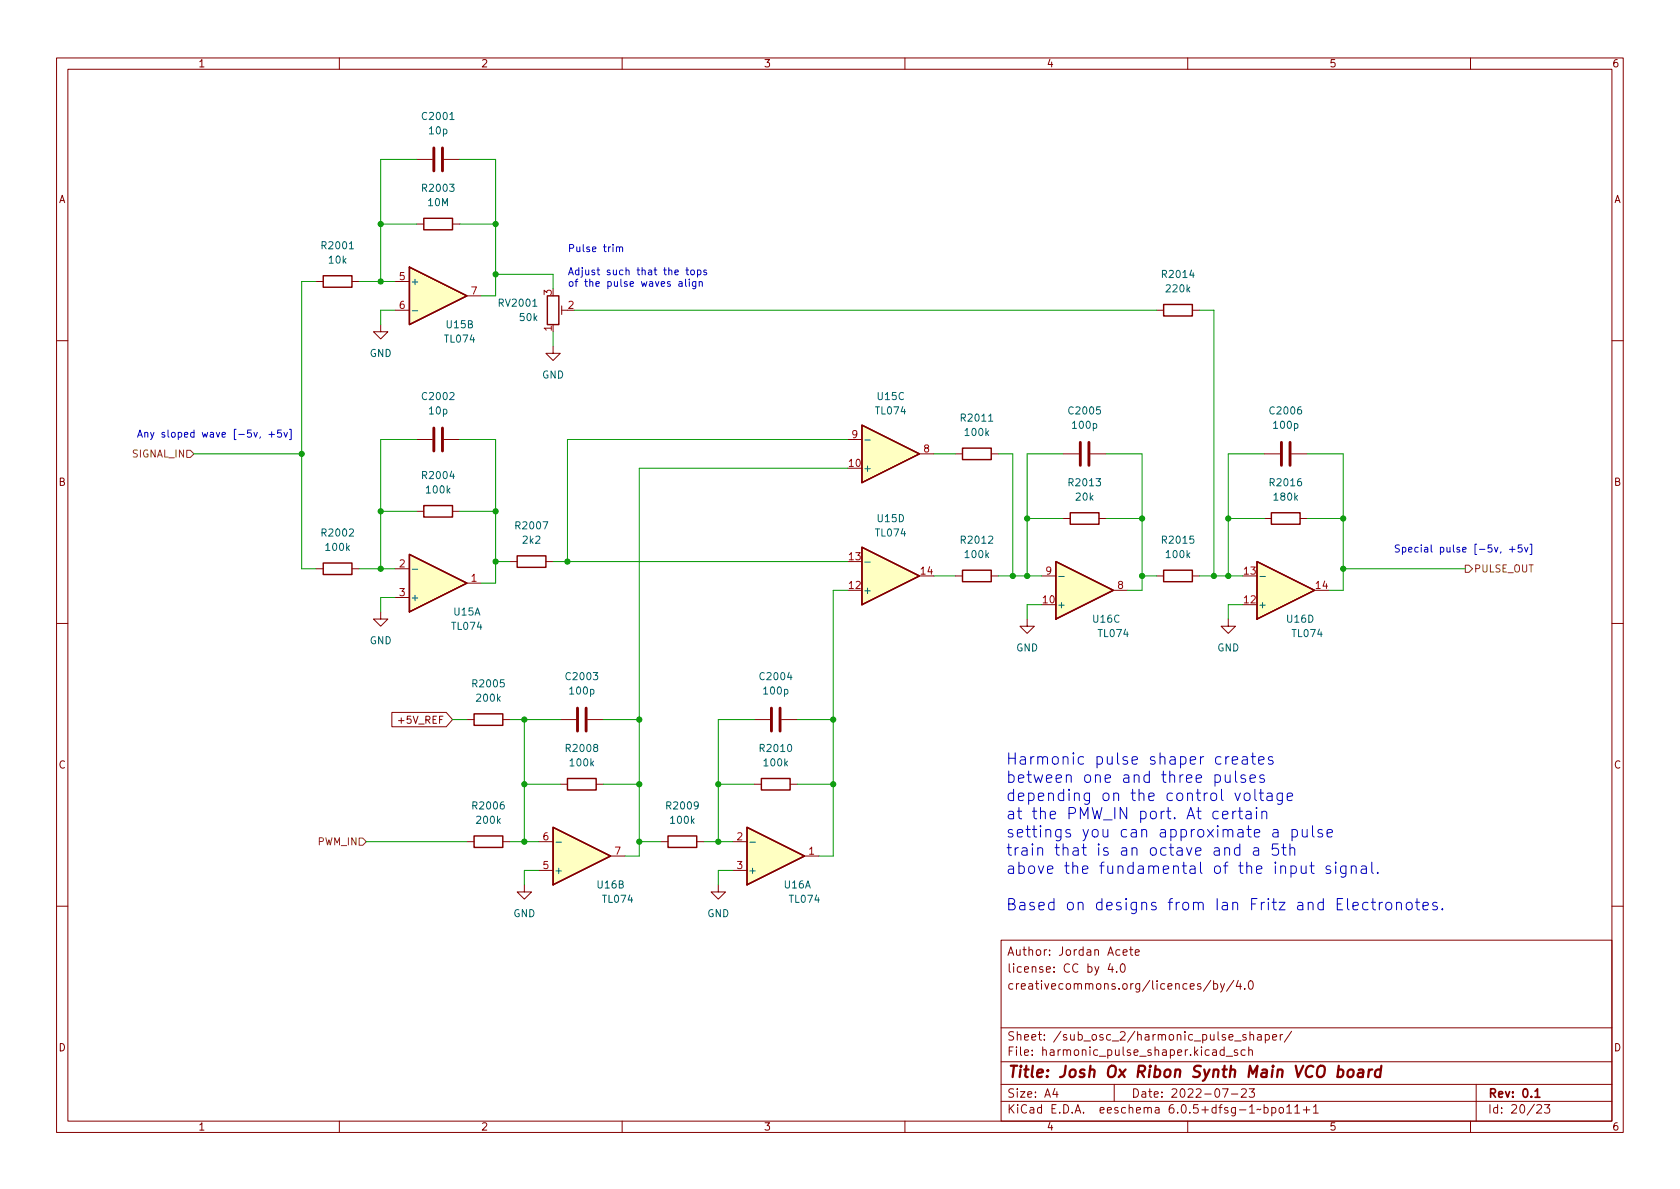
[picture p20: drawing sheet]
(kicad_sch (version 20211123) (generator eeschema)

 (paper "A4")

 (title_block
  (title "Josh Ox Ribon Synth Main VCO board")
  (date "2022-07-23")
  (rev "0.1")
  (comment 2 "creativecommons.org/licences/by/4.0")
  (comment 3 "license: CC by 4.0")
  (comment 4 "Author: Jordan Acete"))

 (lib_symbols
  (symbol "Amplifier_Operational:TL074" (pin_names (offset 0.127)) (in_bom yes) (on_board yes)
   (property "Reference" "U" (id 0) (at 0 5.08 0) (effects (font (size 1.27 1.27)) (justify left)))
   (property "Value" "TL074" (id 1) (at 0 -5.08 0) (effects (font (size 1.27 1.27)) (justify left)))
   (property "Footprint" "" (id 2) (at -1.27 2.54 0) (effects (font (size 1.27 1.27)) hide))
   (property "Datasheet" "http://www.ti.com/lit/ds/symlink/tl071.pdf" (id 3) (at 1.27 5.08 0) (effects (font (size 1.27 1.27)) hide))
   (property "ki_locked" "" (id 4) (at 0 0 0) (effects (font (size 1.27 1.27))))
   (symbol "TL074_1_1"
    (polyline (pts (xy -5.08 5.08) (xy 5.08 0) (xy -5.08 -5.08) (xy -5.08 5.08)) (stroke (width 0.254) (type default) (color 0 0 0 0)) (fill (type background)))
    (pin output line (at 7.62 0 180) (length 2.54) (name "~" (effects (font (size 1.27 1.27)))) (number "1" (effects (font (size 1.27 1.27)))))
    (pin input line (at -7.62 -2.54 0) (length 2.54) (name "-" (effects (font (size 1.27 1.27)))) (number "2" (effects (font (size 1.27 1.27)))))
    (pin input line (at -7.62 2.54 0) (length 2.54) (name "+" (effects (font (size 1.27 1.27)))) (number "3" (effects (font (size 1.27 1.27))))))
   (symbol "TL074_2_1"
    (polyline (pts (xy -5.08 5.08) (xy 5.08 0) (xy -5.08 -5.08) (xy -5.08 5.08)) (stroke (width 0.254) (type default) (color 0 0 0 0)) (fill (type background)))
    (pin input line (at -7.62 2.54 0) (length 2.54) (name "+" (effects (font (size 1.27 1.27)))) (number "5" (effects (font (size 1.27 1.27)))))
    (pin input line (at -7.62 -2.54 0) (length 2.54) (name "-" (effects (font (size 1.27 1.27)))) (number "6" (effects (font (size 1.27 1.27)))))
    (pin output line (at 7.62 0 180) (length 2.54) (name "~" (effects (font (size 1.27 1.27)))) (number "7" (effects (font (size 1.27 1.27))))))
   (symbol "TL074_3_1"
    (polyline (pts (xy -5.08 5.08) (xy 5.08 0) (xy -5.08 -5.08) (xy -5.08 5.08)) (stroke (width 0.254) (type default) (color 0 0 0 0)) (fill (type background)))
    (pin input line (at -7.62 2.54 0) (length 2.54) (name "+" (effects (font (size 1.27 1.27)))) (number "10" (effects (font (size 1.27 1.27)))))
    (pin output line (at 7.62 0 180) (length 2.54) (name "~" (effects (font (size 1.27 1.27)))) (number "8" (effects (font (size 1.27 1.27)))))
    (pin input line (at -7.62 -2.54 0) (length 2.54) (name "-" (effects (font (size 1.27 1.27)))) (number "9" (effects (font (size 1.27 1.27))))))
   (symbol "TL074_4_1"
    (polyline (pts (xy -5.08 5.08) (xy 5.08 0) (xy -5.08 -5.08) (xy -5.08 5.08)) (stroke (width 0.254) (type default) (color 0 0 0 0)) (fill (type background)))
    (pin input line (at -7.62 2.54 0) (length 2.54) (name "+" (effects (font (size 1.27 1.27)))) (number "12" (effects (font (size 1.27 1.27)))))
    (pin input line (at -7.62 -2.54 0) (length 2.54) (name "-" (effects (font (size 1.27 1.27)))) (number "13" (effects (font (size 1.27 1.27)))))
    (pin output line (at 7.62 0 180) (length 2.54) (name "~" (effects (font (size 1.27 1.27)))) (number "14" (effects (font (size 1.27 1.27))))))
   (symbol "TL074_5_1"
    (pin power_in line (at -2.54 -7.62 90) (length 3.81) (name "V-" (effects (font (size 1.27 1.27)))) (number "11" (effects (font (size 1.27 1.27)))))
    (pin power_in line (at -2.54 7.62 270) (length 3.81) (name "V+" (effects (font (size 1.27 1.27)))) (number "4" (effects (font (size 1.27 1.27)))))))
  (symbol "Device:C" (pin_numbers hide) (pin_names (offset 0.254)) (in_bom yes) (on_board yes)
   (property "Reference" "C" (id 0) (at 0.635 2.54 0) (effects (font (size 1.27 1.27)) (justify left)))
   (property "Value" "C" (id 1) (at 0.635 -2.54 0) (effects (font (size 1.27 1.27)) (justify left)))
   (property "Footprint" "" (id 2) (at 0.9652 -3.81 0) (effects (font (size 1.27 1.27)) hide))
   (property "Datasheet" "~" (id 3) (at 0 0 0) (effects (font (size 1.27 1.27)) hide))
   (symbol "C_0_1"
    (polyline (pts (xy -2.032 -0.762) (xy 2.032 -0.762)) (stroke (width 0.508) (type default) (color 0 0 0 0)) (fill (type none)))
    (polyline (pts (xy -2.032 0.762) (xy 2.032 0.762)) (stroke (width 0.508) (type default) (color 0 0 0 0)) (fill (type none))))
   (symbol "C_1_1"
    (pin passive line (at 0 3.81 270) (length 2.794) (name "~" (effects (font (size 1.27 1.27)))) (number "1" (effects (font (size 1.27 1.27)))))
    (pin passive line (at 0 -3.81 90) (length 2.794) (name "~" (effects (font (size 1.27 1.27)))) (number "2" (effects (font (size 1.27 1.27)))))))
  (symbol "Device:R" (pin_numbers hide) (pin_names (offset 0)) (in_bom yes) (on_board yes)
   (property "Reference" "R" (id 0) (at 2.032 0 90) (effects (font (size 1.27 1.27))))
   (property "Value" "R" (id 1) (at 0 0 90) (effects (font (size 1.27 1.27))))
   (property "Footprint" "" (id 2) (at -1.778 0 90) (effects (font (size 1.27 1.27)) hide))
   (property "Datasheet" "~" (id 3) (at 0 0 0) (effects (font (size 1.27 1.27)) hide))
   (symbol "R_0_1"
    (rectangle (start -1.016 -2.54) (end 1.016 2.54) (stroke (width 0.254) (type default) (color 0 0 0 0)) (fill (type none))))
   (symbol "R_1_1"
    (pin passive line (at 0 3.81 270) (length 1.27) (name "~" (effects (font (size 1.27 1.27)))) (number "1" (effects (font (size 1.27 1.27)))))
    (pin passive line (at 0 -3.81 90) (length 1.27) (name "~" (effects (font (size 1.27 1.27)))) (number "2" (effects (font (size 1.27 1.27)))))))
  (symbol "Device:R_Potentiometer_Trim" (pin_names (offset 1.016) hide) (in_bom yes) (on_board yes)
   (property "Reference" "RV" (id 0) (at -4.445 0 90) (effects (font (size 1.27 1.27))))
   (property "Value" "R_Potentiometer_Trim" (id 1) (at -2.54 0 90) (effects (font (size 1.27 1.27))))
   (property "Footprint" "" (id 2) (at 0 0 0) (effects (font (size 1.27 1.27)) hide))
   (property "Datasheet" "~" (id 3) (at 0 0 0) (effects (font (size 1.27 1.27)) hide))
   (symbol "R_Potentiometer_Trim_0_1"
    (polyline (pts (xy 1.524 0.762) (xy 1.524 -0.762)) (stroke (width 0) (type default) (color 0 0 0 0)) (fill (type none)))
    (polyline (pts (xy 2.54 0) (xy 1.524 0)) (stroke (width 0) (type default) (color 0 0 0 0)) (fill (type none)))
    (rectangle (start 1.016 2.54) (end -1.016 -2.54) (stroke (width 0.254) (type default) (color 0 0 0 0)) (fill (type none))))
   (symbol "R_Potentiometer_Trim_1_1"
    (pin passive line (at 0 3.81 270) (length 1.27) (name "1" (effects (font (size 1.27 1.27)))) (number "1" (effects (font (size 1.27 1.27)))))
    (pin passive line (at 3.81 0 180) (length 1.27) (name "2" (effects (font (size 1.27 1.27)))) (number "2" (effects (font (size 1.27 1.27)))))
    (pin passive line (at 0 -3.81 90) (length 1.27) (name "3" (effects (font (size 1.27 1.27)))) (number "3" (effects (font (size 1.27 1.27)))))))
  (symbol "power:GND" (power) (pin_names (offset 0)) (in_bom yes) (on_board yes)
   (property "Reference" "#PWR" (id 0) (at 0 -6.35 0) (effects (font (size 1.27 1.27)) hide))
   (property "Value" "GND" (id 1) (at 0 -3.81 0) (effects (font (size 1.27 1.27))))
   (property "Footprint" "" (id 2) (at 0 0 0) (effects (font (size 1.27 1.27)) hide))
   (property "Datasheet" "" (id 3) (at 0 0 0) (effects (font (size 1.27 1.27)) hide))
   (symbol "GND_0_1"
    (polyline (pts (xy 0 0) (xy 0 -1.27) (xy 1.27 -1.27) (xy 0 -2.54) (xy -1.27 -1.27) (xy 0 -1.27)) (stroke (width 0) (type default) (color 0 0 0 0)) (fill (type none))))
   (symbol "GND_1_1"
    (pin power_in line (at 0 0 270) (length 0) hide (name "GND" (effects (font (size 1.27 1.27)))) (number "1" (effects (font (size 1.27 1.27))))))))

 (junction (at 181.61 101.6) (diameter 0) (color 0 0 0 0))
 (junction (at 53.34 80.01) (diameter 0) (color 0 0 0 0))
 (junction (at 113.03 127) (diameter 0) (color 0 0 0 0))
 (junction (at 179.07 101.6) (diameter 0) (color 0 0 0 0))
 (junction (at 201.93 101.6) (diameter 0) (color 0 0 0 0))
 (junction (at 237.49 91.44) (diameter 0) (color 0 0 0 0))
 (junction (at 87.63 48.26) (diameter 0) (color 0 0 0 0))
 (junction (at 201.93 91.44) (diameter 0) (color 0 0 0 0))
 (junction (at 67.31 100.33) (diameter 0) (color 0 0 0 0))
 (junction (at 147.32 127) (diameter 0) (color 0 0 0 0))
 (junction (at 87.63 90.17) (diameter 0) (color 0 0 0 0))
 (junction (at 147.32 138.43) (diameter 0) (color 0 0 0 0))
 (junction (at 113.03 138.43) (diameter 0) (color 0 0 0 0))
 (junction (at 127 148.59) (diameter 0) (color 0 0 0 0))
 (junction (at 67.31 90.17) (diameter 0) (color 0 0 0 0))
 (junction (at 92.71 148.59) (diameter 0) (color 0 0 0 0))
 (junction (at 100.33 99.06) (diameter 0) (color 0 0 0 0))
 (junction (at 214.63 101.6) (diameter 0) (color 0 0 0 0))
 (junction (at 113.03 148.59) (diameter 0) (color 0 0 0 0))
 (junction (at 217.17 101.6) (diameter 0) (color 0 0 0 0))
 (junction (at 92.71 138.43) (diameter 0) (color 0 0 0 0))
 (junction (at 87.63 39.37) (diameter 0) (color 0 0 0 0))
 (junction (at 92.71 127) (diameter 0) (color 0 0 0 0))
 (junction (at 237.49 100.33) (diameter 0) (color 0 0 0 0))
 (junction (at 217.17 91.44) (diameter 0) (color 0 0 0 0))
 (junction (at 87.63 99.06) (diameter 0) (color 0 0 0 0))
 (junction (at 67.31 39.37) (diameter 0) (color 0 0 0 0))
 (junction (at 67.31 49.53) (diameter 0) (color 0 0 0 0))
 (junction (at 181.61 91.44) (diameter 0) (color 0 0 0 0))
 (junction (at 127 138.43) (diameter 0) (color 0 0 0 0))

 (wire (pts (xy 85.09 52.07) (xy 87.63 52.07)) (stroke (width 0) (type default) (color 0 0 0 0)))
 (wire (pts (xy 97.79 99.06) (xy 100.33 99.06)) (stroke (width 0) (type default) (color 0 0 0 0)))
 (wire (pts (xy 87.63 90.17) (xy 81.28 90.17)) (stroke (width 0) (type default) (color 0 0 0 0)))
 (wire (pts (xy 223.52 91.44) (xy 217.17 91.44)) (stroke (width 0) (type default) (color 0 0 0 0)))
 (wire (pts (xy 87.63 27.94) (xy 87.63 39.37)) (stroke (width 0) (type default) (color 0 0 0 0)))
 (wire (pts (xy 201.93 80.01) (xy 201.93 91.44)) (stroke (width 0) (type default) (color 0 0 0 0)))
 (wire (pts (xy 53.34 100.33) (xy 55.88 100.33)) (stroke (width 0) (type default) (color 0 0 0 0)))
 (wire (pts (xy 92.71 127) (xy 92.71 138.43)) (stroke (width 0) (type default) (color 0 0 0 0)))
 (wire (pts (xy 97.79 58.42) (xy 97.79 60.96)) (stroke (width 0) (type default) (color 0 0 0 0)))
 (wire (pts (xy 97.79 48.26) (xy 97.79 50.8)) (stroke (width 0) (type default) (color 0 0 0 0)))
 (wire (pts (xy 81.28 27.94) (xy 87.63 27.94)) (stroke (width 0) (type default) (color 0 0 0 0)))
 (wire (pts (xy 73.66 77.47) (xy 67.31 77.47)) (stroke (width 0) (type default) (color 0 0 0 0)))
 (wire (pts (xy 217.17 80.01) (xy 217.17 91.44)) (stroke (width 0) (type default) (color 0 0 0 0)))
 (wire (pts (xy 63.5 100.33) (xy 67.31 100.33)) (stroke (width 0) (type default) (color 0 0 0 0)))
 (wire (pts (xy 113.03 148.59) (xy 113.03 151.13)) (stroke (width 0) (type default) (color 0 0 0 0)))
 (wire (pts (xy 67.31 90.17) (xy 73.66 90.17)) (stroke (width 0) (type default) (color 0 0 0 0)))
 (wire (pts (xy 237.49 91.44) (xy 231.14 91.44)) (stroke (width 0) (type default) (color 0 0 0 0)))
 (wire (pts (xy 69.85 49.53) (xy 67.31 49.53)) (stroke (width 0) (type default) (color 0 0 0 0)))
 (wire (pts (xy 217.17 109.22) (xy 217.17 106.68)) (stroke (width 0) (type default) (color 0 0 0 0)))
 (wire (pts (xy 147.32 127) (xy 147.32 138.43)) (stroke (width 0) (type default) (color 0 0 0 0)))
 (wire (pts (xy 187.96 80.01) (xy 181.61 80.01)) (stroke (width 0) (type default) (color 0 0 0 0)))
 (wire (pts (xy 165.1 80.01) (xy 168.91 80.01)) (stroke (width 0) (type default) (color 0 0 0 0)))
 (wire (pts (xy 199.39 104.14) (xy 201.93 104.14)) (stroke (width 0) (type default) (color 0 0 0 0)))
 (wire (pts (xy 87.63 39.37) (xy 81.28 39.37)) (stroke (width 0) (type default) (color 0 0 0 0)))
 (wire (pts (xy 147.32 138.43) (xy 147.32 151.13)) (stroke (width 0) (type default) (color 0 0 0 0)))
 (wire (pts (xy 87.63 90.17) (xy 87.63 77.47)) (stroke (width 0) (type default) (color 0 0 0 0)))
 (wire (pts (xy 133.35 138.43) (xy 127 138.43)) (stroke (width 0) (type default) (color 0 0 0 0)))
 (wire (pts (xy 181.61 91.44) (xy 181.61 101.6)) (stroke (width 0) (type default) (color 0 0 0 0)))
 (wire (pts (xy 113.03 127) (xy 113.03 138.43)) (stroke (width 0) (type default) (color 0 0 0 0)))
 (wire (pts (xy 127 138.43) (xy 127 148.59)) (stroke (width 0) (type default) (color 0 0 0 0)))
 (wire (pts (xy 67.31 77.47) (xy 67.31 90.17)) (stroke (width 0) (type default) (color 0 0 0 0)))
 (wire (pts (xy 99.06 138.43) (xy 92.71 138.43)) (stroke (width 0) (type default) (color 0 0 0 0)))
 (wire (pts (xy 113.03 138.43) (xy 113.03 148.59)) (stroke (width 0) (type default) (color 0 0 0 0)))
 (wire (pts (xy 237.49 100.33) (xy 259.08 100.33)) (stroke (width 0) (type default) (color 0 0 0 0)))
 (wire (pts (xy 64.77 148.59) (xy 82.55 148.59)) (stroke (width 0) (type default) (color 0 0 0 0)))
 (wire (pts (xy 212.09 101.6) (xy 214.63 101.6)) (stroke (width 0) (type default) (color 0 0 0 0)))
 (wire (pts (xy 176.53 101.6) (xy 179.07 101.6)) (stroke (width 0) (type default) (color 0 0 0 0)))
 (wire (pts (xy 67.31 100.33) (xy 67.31 90.17)) (stroke (width 0) (type default) (color 0 0 0 0)))
 (wire (pts (xy 201.93 91.44) (xy 201.93 101.6)) (stroke (width 0) (type default) (color 0 0 0 0)))
 (wire (pts (xy 85.09 102.87) (xy 87.63 102.87)) (stroke (width 0) (type default) (color 0 0 0 0)))
 (wire (pts (xy 147.32 127) (xy 147.32 104.14)) (stroke (width 0) (type default) (color 0 0 0 0)))
 (wire (pts (xy 67.31 54.61) (xy 69.85 54.61)) (stroke (width 0) (type default) (color 0 0 0 0)))
 (wire (pts (xy 73.66 27.94) (xy 67.31 27.94)) (stroke (width 0) (type default) (color 0 0 0 0)))
 (wire (pts (xy 53.34 49.53) (xy 53.34 80.01)) (stroke (width 0) (type default) (color 0 0 0 0)))
 (wire (pts (xy 113.03 138.43) (xy 106.68 138.43)) (stroke (width 0) (type default) (color 0 0 0 0)))
 (wire (pts (xy 67.31 54.61) (xy 67.31 57.15)) (stroke (width 0) (type default) (color 0 0 0 0)))
 (wire (pts (xy 67.31 39.37) (xy 73.66 39.37)) (stroke (width 0) (type default) (color 0 0 0 0)))
 (wire (pts (xy 181.61 80.01) (xy 181.61 91.44)) (stroke (width 0) (type default) (color 0 0 0 0)))
 (wire (pts (xy 34.29 80.01) (xy 53.34 80.01)) (stroke (width 0) (type default) (color 0 0 0 0)))
 (wire (pts (xy 106.68 127) (xy 113.03 127)) (stroke (width 0) (type default) (color 0 0 0 0)))
 (wire (pts (xy 179.07 80.01) (xy 179.07 101.6)) (stroke (width 0) (type default) (color 0 0 0 0)))
 (wire (pts (xy 181.61 106.68) (xy 184.15 106.68)) (stroke (width 0) (type default) (color 0 0 0 0)))
 (wire (pts (xy 217.17 106.68) (xy 219.71 106.68)) (stroke (width 0) (type default) (color 0 0 0 0)))
 (wire (pts (xy 149.86 77.47) (xy 100.33 77.47)) (stroke (width 0) (type default) (color 0 0 0 0)))
 (wire (pts (xy 101.6 54.61) (xy 204.47 54.61)) (stroke (width 0) (type default) (color 0 0 0 0)))
 (wire (pts (xy 87.63 99.06) (xy 90.17 99.06)) (stroke (width 0) (type default) (color 0 0 0 0)))
 (wire (pts (xy 87.63 99.06) (xy 87.63 90.17)) (stroke (width 0) (type default) (color 0 0 0 0)))
 (wire (pts (xy 53.34 80.01) (xy 53.34 100.33)) (stroke (width 0) (type default) (color 0 0 0 0)))
 (wire (pts (xy 113.03 148.59) (xy 116.84 148.59)) (stroke (width 0) (type default) (color 0 0 0 0)))
 (wire (pts (xy 147.32 104.14) (xy 149.86 104.14)) (stroke (width 0) (type default) (color 0 0 0 0)))
 (wire (pts (xy 147.32 138.43) (xy 140.97 138.43)) (stroke (width 0) (type default) (color 0 0 0 0)))
 (wire (pts (xy 237.49 104.14) (xy 237.49 100.33)) (stroke (width 0) (type default) (color 0 0 0 0)))
 (wire (pts (xy 214.63 54.61) (xy 214.63 101.6)) (stroke (width 0) (type default) (color 0 0 0 0)))
 (wire (pts (xy 87.63 52.07) (xy 87.63 48.26)) (stroke (width 0) (type default) (color 0 0 0 0)))
 (wire (pts (xy 165.1 101.6) (xy 168.91 101.6)) (stroke (width 0) (type default) (color 0 0 0 0)))
 (wire (pts (xy 100.33 77.47) (xy 100.33 99.06)) (stroke (width 0) (type default) (color 0 0 0 0)))
 (wire (pts (xy 133.35 127) (xy 127 127)) (stroke (width 0) (type default) (color 0 0 0 0)))
 (wire (pts (xy 201.93 91.44) (xy 195.58 91.44)) (stroke (width 0) (type default) (color 0 0 0 0)))
 (wire (pts (xy 237.49 100.33) (xy 237.49 91.44)) (stroke (width 0) (type default) (color 0 0 0 0)))
 (wire (pts (xy 127 148.59) (xy 129.54 148.59)) (stroke (width 0) (type default) (color 0 0 0 0)))
 (wire (pts (xy 110.49 151.13) (xy 113.03 151.13)) (stroke (width 0) (type default) (color 0 0 0 0)))
 (wire (pts (xy 113.03 82.55) (xy 149.86 82.55)) (stroke (width 0) (type default) (color 0 0 0 0)))
 (wire (pts (xy 92.71 138.43) (xy 92.71 148.59)) (stroke (width 0) (type default) (color 0 0 0 0)))
 (wire (pts (xy 234.95 104.14) (xy 237.49 104.14)) (stroke (width 0) (type default) (color 0 0 0 0)))
 (wire (pts (xy 127 156.21) (xy 127 153.67)) (stroke (width 0) (type default) (color 0 0 0 0)))
 (wire (pts (xy 81.28 77.47) (xy 87.63 77.47)) (stroke (width 0) (type default) (color 0 0 0 0)))
 (wire (pts (xy 55.88 49.53) (xy 53.34 49.53)) (stroke (width 0) (type default) (color 0 0 0 0)))
 (wire (pts (xy 80.01 127) (xy 82.55 127)) (stroke (width 0) (type default) (color 0 0 0 0)))
 (wire (pts (xy 69.85 100.33) (xy 67.31 100.33)) (stroke (width 0) (type default) (color 0 0 0 0)))
 (wire (pts (xy 217.17 91.44) (xy 217.17 101.6)) (stroke (width 0) (type default) (color 0 0 0 0)))
 (wire (pts (xy 179.07 101.6) (xy 181.61 101.6)) (stroke (width 0) (type default) (color 0 0 0 0)))
 (wire (pts (xy 113.03 82.55) (xy 113.03 127)) (stroke (width 0) (type default) (color 0 0 0 0)))
 (wire (pts (xy 187.96 91.44) (xy 181.61 91.44)) (stroke (width 0) (type default) (color 0 0 0 0)))
 (wire (pts (xy 144.78 151.13) (xy 147.32 151.13)) (stroke (width 0) (type default) (color 0 0 0 0)))
 (wire (pts (xy 237.49 80.01) (xy 237.49 91.44)) (stroke (width 0) (type default) (color 0 0 0 0)))
 (wire (pts (xy 217.17 101.6) (xy 219.71 101.6)) (stroke (width 0) (type default) (color 0 0 0 0)))
 (wire (pts (xy 195.58 80.01) (xy 201.93 80.01)) (stroke (width 0) (type default) (color 0 0 0 0)))
 (wire (pts (xy 201.93 104.14) (xy 201.93 101.6)) (stroke (width 0) (type default) (color 0 0 0 0)))
 (wire (pts (xy 90.17 127) (xy 92.71 127)) (stroke (width 0) (type default) (color 0 0 0 0)))
 (wire (pts (xy 223.52 80.01) (xy 217.17 80.01)) (stroke (width 0) (type default) (color 0 0 0 0)))
 (wire (pts (xy 92.71 156.21) (xy 92.71 153.67)) (stroke (width 0) (type default) (color 0 0 0 0)))
 (wire (pts (xy 87.63 102.87) (xy 87.63 99.06)) (stroke (width 0) (type default) (color 0 0 0 0)))
 (wire (pts (xy 201.93 101.6) (xy 204.47 101.6)) (stroke (width 0) (type default) (color 0 0 0 0)))
 (wire (pts (xy 67.31 107.95) (xy 67.31 105.41)) (stroke (width 0) (type default) (color 0 0 0 0)))
 (wire (pts (xy 67.31 27.94) (xy 67.31 39.37)) (stroke (width 0) (type default) (color 0 0 0 0)))
 (wire (pts (xy 67.31 105.41) (xy 69.85 105.41)) (stroke (width 0) (type default) (color 0 0 0 0)))
 (wire (pts (xy 212.09 54.61) (xy 214.63 54.61)) (stroke (width 0) (type default) (color 0 0 0 0)))
 (wire (pts (xy 127 127) (xy 127 138.43)) (stroke (width 0) (type default) (color 0 0 0 0)))
 (wire (pts (xy 92.71 127) (xy 99.06 127)) (stroke (width 0) (type default) (color 0 0 0 0)))
 (wire (pts (xy 92.71 153.67) (xy 95.25 153.67)) (stroke (width 0) (type default) (color 0 0 0 0)))
 (wire (pts (xy 124.46 148.59) (xy 127 148.59)) (stroke (width 0) (type default) (color 0 0 0 0)))
 (wire (pts (xy 181.61 109.22) (xy 181.61 106.68)) (stroke (width 0) (type default) (color 0 0 0 0)))
 (wire (pts (xy 181.61 101.6) (xy 184.15 101.6)) (stroke (width 0) (type default) (color 0 0 0 0)))
 (wire (pts (xy 231.14 80.01) (xy 237.49 80.01)) (stroke (width 0) (type default) (color 0 0 0 0)))
 (wire (pts (xy 92.71 148.59) (xy 95.25 148.59)) (stroke (width 0) (type default) (color 0 0 0 0)))
 (wire (pts (xy 100.33 99.06) (xy 149.86 99.06)) (stroke (width 0) (type default) (color 0 0 0 0)))
 (wire (pts (xy 140.97 127) (xy 147.32 127)) (stroke (width 0) (type default) (color 0 0 0 0)))
 (wire (pts (xy 127 153.67) (xy 129.54 153.67)) (stroke (width 0) (type default) (color 0 0 0 0)))
 (wire (pts (xy 67.31 49.53) (xy 67.31 39.37)) (stroke (width 0) (type default) (color 0 0 0 0)))
 (wire (pts (xy 87.63 48.26) (xy 87.63 39.37)) (stroke (width 0) (type default) (color 0 0 0 0)))
 (wire (pts (xy 90.17 148.59) (xy 92.71 148.59)) (stroke (width 0) (type default) (color 0 0 0 0)))
 (wire (pts (xy 63.5 49.53) (xy 67.31 49.53)) (stroke (width 0) (type default) (color 0 0 0 0)))
 (wire (pts (xy 176.53 80.01) (xy 179.07 80.01)) (stroke (width 0) (type default) (color 0 0 0 0)))
 (wire (pts (xy 214.63 101.6) (xy 217.17 101.6)) (stroke (width 0) (type default) (color 0 0 0 0)))
 (wire (pts (xy 87.63 48.26) (xy 97.79 48.26)) (stroke (width 0) (type default) (color 0 0 0 0)))

 (text "Special pulse [-5v, +5v]" (at 246.38 97.79 0) (effects (font (size 1.27 1.27)) (justify left bottom)))
 (text "Harmonic pulse shaper creates \nbetween one and three pulses \ndepending on the control voltage \nat the PMW_IN port. At certain\nsettings you can approximate a pulse \ntrain that is an octave and a 5th \nabove the fundamental of the input signal.\n\nBased on designs from Ian Fritz and Electronotes." (at 177.8 161.29 0) (effects (font (size 2 2)) (justify left bottom)))
 (text "Any sloped wave [-5v, +5v]" (at 24.13 77.47 0) (effects (font (size 1.27 1.27)) (justify left bottom)))
 (text "Pulse trim\n\nAdjust such that the tops \nof the pulse waves align" (at 100.33 50.8 0) (effects (font (size 1.27 1.27)) (justify left bottom)))

 (global_label "+5V_REF" (shape input) (at 80.01 127 180) (fields_autoplaced) (effects (font (size 1.27 1.27)) (justify right))
  (property "Intersheet References" "${INTERSHEET_REFS}" (id 0) (at 69.2512 126.9206 0) (effects (font (size 1.27 1.27)) (justify right) hide)))

 (hierarchical_label "SIGNAL_IN" (shape input) (at 34.29 80.01 180) (effects (font (size 1.27 1.27)) (justify right)))
 (hierarchical_label "PULSE_OUT" (shape output) (at 259.08 100.33 0) (effects (font (size 1.27 1.27)) (justify left)))
 (hierarchical_label "PWM_IN" (shape input) (at 64.77 148.59 180) (effects (font (size 1.27 1.27)) (justify right)))

 (symbol (lib_id "Device:C") (at 191.77 80.01 90) (unit 1) (in_bom yes) (on_board yes) (fields_autoplaced)
  (property "Reference" "C2005" (id 0) (at 191.77 72.39 90))
  (property "Value" "100p" (id 1) (at 191.77 74.93 90))
  (property "Footprint" "Capacitor_SMD:C_0805_2012Metric" (id 2) (at 195.58 79.0448 0) (effects (font (size 1.27 1.27)) hide))
  (property "Datasheet" "~" (id 3) (at 191.77 80.01 0) (effects (font (size 1.27 1.27)) hide)) (pin "1") (pin "2"))

 (symbol (lib_id "Device:R") (at 86.36 148.59 90) (unit 1) (in_bom yes) (on_board yes) (fields_autoplaced)
  (property "Reference" "R2006" (id 0) (at 86.36 142.24 90))
  (property "Value" "200k" (id 1) (at 86.36 144.78 90))
  (property "Footprint" "Resistor_SMD:R_0805_2012Metric" (id 2) (at 86.36 150.368 90) (effects (font (size 1.27 1.27)) hide))
  (property "Datasheet" "~" (id 3) (at 86.36 148.59 0) (effects (font (size 1.27 1.27)) hide)) (pin "1") (pin "2"))

 (symbol (lib_id "Device:C") (at 137.16 127 90) (unit 1) (in_bom yes) (on_board yes) (fields_autoplaced)
  (property "Reference" "C2004" (id 0) (at 137.16 119.38 90))
  (property "Value" "100p" (id 1) (at 137.16 121.92 90))
  (property "Footprint" "Capacitor_SMD:C_0805_2012Metric" (id 2) (at 140.97 126.0348 0) (effects (font (size 1.27 1.27)) hide))
  (property "Datasheet" "~" (id 3) (at 137.16 127 0) (effects (font (size 1.27 1.27)) hide)) (pin "1") (pin "2"))

 (symbol (lib_id "Device:R") (at 191.77 91.44 90) (unit 1) (in_bom yes) (on_board yes) (fields_autoplaced)
  (property "Reference" "R2013" (id 0) (at 191.77 85.09 90))
  (property "Value" "20k" (id 1) (at 191.77 87.63 90))
  (property "Footprint" "Resistor_SMD:R_0805_2012Metric" (id 2) (at 191.77 93.218 90) (effects (font (size 1.27 1.27)) hide))
  (property "Datasheet" "~" (id 3) (at 191.77 91.44 0) (effects (font (size 1.27 1.27)) hide)) (pin "1") (pin "2"))

 (symbol (lib_id "Amplifier_Operational:TL074") (at 137.16 151.13 0) (mirror x) (unit 1) (in_bom yes) (on_board yes)
  (property "Reference" "U16" (id 0) (at 140.97 156.21 0))
  (property "Value" "TL074" (id 1) (at 142.24 158.75 0))
  (property "Footprint" "Package_SO:SOIC-14_3.9x8.7mm_P1.27mm" (id 2) (at 135.89 153.67 0) (effects (font (size 1.27 1.27)) hide))
  (property "Datasheet" "http://www.ti.com/lit/ds/symlink/tl071.pdf" (id 3) (at 138.43 156.21 0) (effects (font (size 1.27 1.27)) hide)) (pin "1") (pin "2") (pin "3") (pin "5") (pin "6") (pin "7") (pin "10") (pin "8") (pin "9") (pin "12") (pin "13") (pin "14") (pin "11") (pin "4"))

 (symbol (lib_id "power:GND") (at 217.17 109.22 0) (unit 1) (in_bom yes) (on_board yes) (fields_autoplaced)
  (property "Reference" "#PWR02007" (id 0) (at 217.17 115.57 0) (effects (font (size 1.27 1.27)) hide))
  (property "Value" "GND" (id 1) (at 217.17 114.3 0))
  (property "Footprint" "" (id 2) (at 217.17 109.22 0) (effects (font (size 1.27 1.27)) hide))
  (property "Datasheet" "" (id 3) (at 217.17 109.22 0) (effects (font (size 1.27 1.27)) hide)) (pin "1"))

 (symbol (lib_id "Device:R") (at 77.47 39.37 90) (unit 1) (in_bom yes) (on_board yes) (fields_autoplaced)
  (property "Reference" "R2003" (id 0) (at 77.47 33.02 90))
  (property "Value" "10M" (id 1) (at 77.47 35.56 90))
  (property "Footprint" "Resistor_SMD:R_0805_2012Metric" (id 2) (at 77.47 41.148 90) (effects (font (size 1.27 1.27)) hide))
  (property "Datasheet" "~" (id 3) (at 77.47 39.37 0) (effects (font (size 1.27 1.27)) hide)) (pin "1") (pin "2"))

 (symbol (lib_id "Device:R") (at 172.72 80.01 90) (unit 1) (in_bom yes) (on_board yes) (fields_autoplaced)
  (property "Reference" "R2011" (id 0) (at 172.72 73.66 90))
  (property "Value" "100k" (id 1) (at 172.72 76.2 90))
  (property "Footprint" "Resistor_SMD:R_0805_2012Metric" (id 2) (at 172.72 81.788 90) (effects (font (size 1.27 1.27)) hide))
  (property "Datasheet" "~" (id 3) (at 172.72 80.01 0) (effects (font (size 1.27 1.27)) hide)) (pin "1") (pin "2"))

 (symbol (lib_id "Device:R") (at 59.69 100.33 90) (unit 1) (in_bom yes) (on_board yes) (fields_autoplaced)
  (property "Reference" "R2002" (id 0) (at 59.69 93.98 90))
  (property "Value" "100k" (id 1) (at 59.69 96.52 90))
  (property "Footprint" "Resistor_SMD:R_0805_2012Metric" (id 2) (at 59.69 102.108 90) (effects (font (size 1.27 1.27)) hide))
  (property "Datasheet" "~" (id 3) (at 59.69 100.33 0) (effects (font (size 1.27 1.27)) hide)) (pin "1") (pin "2"))

 (symbol (lib_id "Amplifier_Operational:TL074") (at 157.48 101.6 0) (mirror x) (unit 4) (in_bom yes) (on_board yes) (fields_autoplaced)
  (property "Reference" "U15" (id 0) (at 157.48 91.44 0))
  (property "Value" "TL074" (id 1) (at 157.48 93.98 0))
  (property "Footprint" "Package_SO:SOIC-14_3.9x8.7mm_P1.27mm" (id 2) (at 156.21 104.14 0) (effects (font (size 1.27 1.27)) hide))
  (property "Datasheet" "http://www.ti.com/lit/ds/symlink/tl071.pdf" (id 3) (at 158.75 106.68 0) (effects (font (size 1.27 1.27)) hide)) (pin "1") (pin "2") (pin "3") (pin "5") (pin "6") (pin "7") (pin "10") (pin "8") (pin "9") (pin "12") (pin "13") (pin "14") (pin "11") (pin "4"))

 (symbol (lib_id "Device:R") (at 93.98 99.06 90) (unit 1) (in_bom yes) (on_board yes) (fields_autoplaced)
  (property "Reference" "R2007" (id 0) (at 93.98 92.71 90))
  (property "Value" "2k2" (id 1) (at 93.98 95.25 90))
  (property "Footprint" "Resistor_SMD:R_0805_2012Metric" (id 2) (at 93.98 100.838 90) (effects (font (size 1.27 1.27)) hide))
  (property "Datasheet" "~" (id 3) (at 93.98 99.06 0) (effects (font (size 1.27 1.27)) hide)) (pin "1") (pin "2"))

 (symbol (lib_id "Device:R") (at 227.33 91.44 90) (unit 1) (in_bom yes) (on_board yes) (fields_autoplaced)
  (property "Reference" "R2016" (id 0) (at 227.33 85.09 90))
  (property "Value" "180k" (id 1) (at 227.33 87.63 90))
  (property "Footprint" "Resistor_SMD:R_0805_2012Metric" (id 2) (at 227.33 93.218 90) (effects (font (size 1.27 1.27)) hide))
  (property "Datasheet" "~" (id 3) (at 227.33 91.44 0) (effects (font (size 1.27 1.27)) hide)) (pin "1") (pin "2"))

 (symbol (lib_id "power:GND") (at 127 156.21 0) (unit 1) (in_bom yes) (on_board yes) (fields_autoplaced)
  (property "Reference" "#PWR02005" (id 0) (at 127 162.56 0) (effects (font (size 1.27 1.27)) hide))
  (property "Value" "GND" (id 1) (at 127 161.29 0))
  (property "Footprint" "" (id 2) (at 127 156.21 0) (effects (font (size 1.27 1.27)) hide))
  (property "Datasheet" "" (id 3) (at 127 156.21 0) (effects (font (size 1.27 1.27)) hide)) (pin "1"))

 (symbol (lib_id "power:GND") (at 67.31 107.95 0) (unit 1) (in_bom yes) (on_board yes) (fields_autoplaced)
  (property "Reference" "#PWR02002" (id 0) (at 67.31 114.3 0) (effects (font (size 1.27 1.27)) hide))
  (property "Value" "GND" (id 1) (at 67.31 113.03 0))
  (property "Footprint" "" (id 2) (at 67.31 107.95 0) (effects (font (size 1.27 1.27)) hide))
  (property "Datasheet" "" (id 3) (at 67.31 107.95 0) (effects (font (size 1.27 1.27)) hide)) (pin "1"))

 (symbol (lib_id "Device:R") (at 172.72 101.6 90) (unit 1) (in_bom yes) (on_board yes) (fields_autoplaced)
  (property "Reference" "R2012" (id 0) (at 172.72 95.25 90))
  (property "Value" "100k" (id 1) (at 172.72 97.79 90))
  (property "Footprint" "Resistor_SMD:R_0805_2012Metric" (id 2) (at 172.72 103.378 90) (effects (font (size 1.27 1.27)) hide))
  (property "Datasheet" "~" (id 3) (at 172.72 101.6 0) (effects (font (size 1.27 1.27)) hide)) (pin "1") (pin "2"))

 (symbol (lib_id "Device:C") (at 77.47 77.47 90) (unit 1) (in_bom yes) (on_board yes) (fields_autoplaced)
  (property "Reference" "C2002" (id 0) (at 77.47 69.85 90))
  (property "Value" "10p" (id 1) (at 77.47 72.39 90))
  (property "Footprint" "Capacitor_SMD:C_0805_2012Metric" (id 2) (at 81.28 76.5048 0) (effects (font (size 1.27 1.27)) hide))
  (property "Datasheet" "~" (id 3) (at 77.47 77.47 0) (effects (font (size 1.27 1.27)) hide)) (pin "1") (pin "2"))

 (symbol (lib_id "Device:R_Potentiometer_Trim") (at 97.79 54.61 0) (mirror x) (unit 1) (in_bom yes) (on_board yes) (fields_autoplaced)
  (property "Reference" "RV2001" (id 0) (at 95.25 53.3399 0) (effects (font (size 1.27 1.27)) (justify right)))
  (property "Value" "50k" (id 1) (at 95.25 55.8799 0) (effects (font (size 1.27 1.27)) (justify right)))
  (property "Footprint" "Potentiometer_THT:Potentiometer_Bourns_3296W_Vertical" (id 2) (at 97.79 54.61 0) (effects (font (size 1.27 1.27)) hide))
  (property "Datasheet" "~" (id 3) (at 97.79 54.61 0) (effects (font (size 1.27 1.27)) hide)) (pin "1") (pin "2") (pin "3"))

 (symbol (lib_id "Device:R") (at 208.28 54.61 90) (unit 1) (in_bom yes) (on_board yes) (fields_autoplaced)
  (property "Reference" "R2014" (id 0) (at 208.28 48.26 90))
  (property "Value" "220k" (id 1) (at 208.28 50.8 90))
  (property "Footprint" "Resistor_SMD:R_0805_2012Metric" (id 2) (at 208.28 56.388 90) (effects (font (size 1.27 1.27)) hide))
  (property "Datasheet" "~" (id 3) (at 208.28 54.61 0) (effects (font (size 1.27 1.27)) hide)) (pin "1") (pin "2"))

 (symbol (lib_id "Amplifier_Operational:TL074") (at 157.48 80.01 0) (mirror x) (unit 3) (in_bom yes) (on_board yes) (fields_autoplaced)
  (property "Reference" "U15" (id 0) (at 157.48 69.85 0))
  (property "Value" "TL074" (id 1) (at 157.48 72.39 0))
  (property "Footprint" "Package_SO:SOIC-14_3.9x8.7mm_P1.27mm" (id 2) (at 156.21 82.55 0) (effects (font (size 1.27 1.27)) hide))
  (property "Datasheet" "http://www.ti.com/lit/ds/symlink/tl071.pdf" (id 3) (at 158.75 85.09 0) (effects (font (size 1.27 1.27)) hide)) (pin "1") (pin "2") (pin "3") (pin "5") (pin "6") (pin "7") (pin "10") (pin "8") (pin "9") (pin "12") (pin "13") (pin "14") (pin "11") (pin "4"))

 (symbol (lib_id "Amplifier_Operational:TL074") (at 77.47 102.87 0) (mirror x) (unit 1) (in_bom yes) (on_board yes)
  (property "Reference" "U15" (id 0) (at 82.55 107.95 0))
  (property "Value" "TL074" (id 1) (at 82.55 110.49 0))
  (property "Footprint" "Package_SO:SOIC-14_3.9x8.7mm_P1.27mm" (id 2) (at 76.2 105.41 0) (effects (font (size 1.27 1.27)) hide))
  (property "Datasheet" "http://www.ti.com/lit/ds/symlink/tl071.pdf" (id 3) (at 78.74 107.95 0) (effects (font (size 1.27 1.27)) hide)) (pin "1") (pin "2") (pin "3") (pin "5") (pin "6") (pin "7") (pin "10") (pin "8") (pin "9") (pin "12") (pin "13") (pin "14") (pin "11") (pin "4"))

 (symbol (lib_id "Device:C") (at 227.33 80.01 90) (unit 1) (in_bom yes) (on_board yes) (fields_autoplaced)
  (property "Reference" "C2006" (id 0) (at 227.33 72.39 90))
  (property "Value" "100p" (id 1) (at 227.33 74.93 90))
  (property "Footprint" "Capacitor_SMD:C_0805_2012Metric" (id 2) (at 231.14 79.0448 0) (effects (font (size 1.27 1.27)) hide))
  (property "Datasheet" "~" (id 3) (at 227.33 80.01 0) (effects (font (size 1.27 1.27)) hide)) (pin "1") (pin "2"))

 (symbol (lib_id "power:GND") (at 67.31 57.15 0) (unit 1) (in_bom yes) (on_board yes) (fields_autoplaced)
  (property "Reference" "#PWR02001" (id 0) (at 67.31 63.5 0) (effects (font (size 1.27 1.27)) hide))
  (property "Value" "GND" (id 1) (at 67.31 62.23 0))
  (property "Footprint" "" (id 2) (at 67.31 57.15 0) (effects (font (size 1.27 1.27)) hide))
  (property "Datasheet" "" (id 3) (at 67.31 57.15 0) (effects (font (size 1.27 1.27)) hide)) (pin "1"))

 (symbol (lib_id "power:GND") (at 181.61 109.22 0) (unit 1) (in_bom yes) (on_board yes) (fields_autoplaced)
  (property "Reference" "#PWR02006" (id 0) (at 181.61 115.57 0) (effects (font (size 1.27 1.27)) hide))
  (property "Value" "GND" (id 1) (at 181.61 114.3 0))
  (property "Footprint" "" (id 2) (at 181.61 109.22 0) (effects (font (size 1.27 1.27)) hide))
  (property "Datasheet" "" (id 3) (at 181.61 109.22 0) (effects (font (size 1.27 1.27)) hide)) (pin "1"))

 (symbol (lib_id "Device:C") (at 77.47 27.94 90) (unit 1) (in_bom yes) (on_board yes) (fields_autoplaced)
  (property "Reference" "C2001" (id 0) (at 77.47 20.32 90))
  (property "Value" "10p" (id 1) (at 77.47 22.86 90))
  (property "Footprint" "Capacitor_SMD:C_0805_2012Metric" (id 2) (at 81.28 26.9748 0) (effects (font (size 1.27 1.27)) hide))
  (property "Datasheet" "~" (id 3) (at 77.47 27.94 0) (effects (font (size 1.27 1.27)) hide)) (pin "1") (pin "2"))

 (symbol (lib_id "Device:C") (at 102.87 127 90) (unit 1) (in_bom yes) (on_board yes) (fields_autoplaced)
  (property "Reference" "C2003" (id 0) (at 102.87 119.38 90))
  (property "Value" "100p" (id 1) (at 102.87 121.92 90))
  (property "Footprint" "Capacitor_SMD:C_0805_2012Metric" (id 2) (at 106.68 126.0348 0) (effects (font (size 1.27 1.27)) hide))
  (property "Datasheet" "~" (id 3) (at 102.87 127 0) (effects (font (size 1.27 1.27)) hide)) (pin "1") (pin "2"))

 (symbol (lib_id "power:GND") (at 92.71 156.21 0) (unit 1) (in_bom yes) (on_board yes) (fields_autoplaced)
  (property "Reference" "#PWR02003" (id 0) (at 92.71 162.56 0) (effects (font (size 1.27 1.27)) hide))
  (property "Value" "GND" (id 1) (at 92.71 161.29 0))
  (property "Footprint" "" (id 2) (at 92.71 156.21 0) (effects (font (size 1.27 1.27)) hide))
  (property "Datasheet" "" (id 3) (at 92.71 156.21 0) (effects (font (size 1.27 1.27)) hide)) (pin "1"))

 (symbol (lib_id "Amplifier_Operational:TL074") (at 227.33 104.14 0) (mirror x) (unit 4) (in_bom yes) (on_board yes)
  (property "Reference" "U16" (id 0) (at 229.87 109.22 0))
  (property "Value" "TL074" (id 1) (at 231.14 111.76 0))
  (property "Footprint" "Package_SO:SOIC-14_3.9x8.7mm_P1.27mm" (id 2) (at 226.06 106.68 0) (effects (font (size 1.27 1.27)) hide))
  (property "Datasheet" "http://www.ti.com/lit/ds/symlink/tl071.pdf" (id 3) (at 228.6 109.22 0) (effects (font (size 1.27 1.27)) hide)) (pin "1") (pin "2") (pin "3") (pin "5") (pin "6") (pin "7") (pin "10") (pin "8") (pin "9") (pin "12") (pin "13") (pin "14") (pin "11") (pin "4"))

 (symbol (lib_id "Device:R") (at 59.69 49.53 90) (unit 1) (in_bom yes) (on_board yes) (fields_autoplaced)
  (property "Reference" "R2001" (id 0) (at 59.69 43.18 90))
  (property "Value" "10k" (id 1) (at 59.69 45.72 90))
  (property "Footprint" "Resistor_SMD:R_0805_2012Metric" (id 2) (at 59.69 51.308 90) (effects (font (size 1.27 1.27)) hide))
  (property "Datasheet" "~" (id 3) (at 59.69 49.53 0) (effects (font (size 1.27 1.27)) hide)) (pin "1") (pin "2"))

 (symbol (lib_id "Device:R") (at 86.36 127 90) (unit 1) (in_bom yes) (on_board yes) (fields_autoplaced)
  (property "Reference" "R2005" (id 0) (at 86.36 120.65 90))
  (property "Value" "200k" (id 1) (at 86.36 123.19 90))
  (property "Footprint" "Resistor_SMD:R_0805_2012Metric" (id 2) (at 86.36 128.778 90) (effects (font (size 1.27 1.27)) hide))
  (property "Datasheet" "~" (id 3) (at 86.36 127 0) (effects (font (size 1.27 1.27)) hide)) (pin "1") (pin "2"))

 (symbol (lib_id "Amplifier_Operational:TL074") (at 77.47 52.07 0) (unit 2) (in_bom yes) (on_board yes)
  (property "Reference" "U15" (id 0) (at 81.28 57.15 0))
  (property "Value" "TL074" (id 1) (at 81.28 59.69 0))
  (property "Footprint" "Package_SO:SOIC-14_3.9x8.7mm_P1.27mm" (id 2) (at 76.2 49.53 0) (effects (font (size 1.27 1.27)) hide))
  (property "Datasheet" "http://www.ti.com/lit/ds/symlink/tl071.pdf" (id 3) (at 78.74 46.99 0) (effects (font (size 1.27 1.27)) hide)) (pin "1") (pin "2") (pin "3") (pin "5") (pin "6") (pin "7") (pin "10") (pin "8") (pin "9") (pin "12") (pin "13") (pin "14") (pin "11") (pin "4"))

 (symbol (lib_id "power:GND") (at 97.79 60.96 0) (unit 1) (in_bom yes) (on_board yes) (fields_autoplaced)
  (property "Reference" "#PWR02004" (id 0) (at 97.79 67.31 0) (effects (font (size 1.27 1.27)) hide))
  (property "Value" "GND" (id 1) (at 97.79 66.04 0))
  (property "Footprint" "" (id 2) (at 97.79 60.96 0) (effects (font (size 1.27 1.27)) hide))
  (property "Datasheet" "" (id 3) (at 97.79 60.96 0) (effects (font (size 1.27 1.27)) hide)) (pin "1"))

 (symbol (lib_id "Amplifier_Operational:TL074") (at 191.77 104.14 0) (mirror x) (unit 3) (in_bom yes) (on_board yes)
  (property "Reference" "U16" (id 0) (at 195.58 109.22 0))
  (property "Value" "TL074" (id 1) (at 196.85 111.76 0))
  (property "Footprint" "Package_SO:SOIC-14_3.9x8.7mm_P1.27mm" (id 2) (at 190.5 106.68 0) (effects (font (size 1.27 1.27)) hide))
  (property "Datasheet" "http://www.ti.com/lit/ds/symlink/tl071.pdf" (id 3) (at 193.04 109.22 0) (effects (font (size 1.27 1.27)) hide)) (pin "1") (pin "2") (pin "3") (pin "5") (pin "6") (pin "7") (pin "10") (pin "8") (pin "9") (pin "12") (pin "13") (pin "14") (pin "11") (pin "4"))

 (symbol (lib_id "Device:R") (at 137.16 138.43 90) (unit 1) (in_bom yes) (on_board yes) (fields_autoplaced)
  (property "Reference" "R2010" (id 0) (at 137.16 132.08 90))
  (property "Value" "100k" (id 1) (at 137.16 134.62 90))
  (property "Footprint" "Resistor_SMD:R_0805_2012Metric" (id 2) (at 137.16 140.208 90) (effects (font (size 1.27 1.27)) hide))
  (property "Datasheet" "~" (id 3) (at 137.16 138.43 0) (effects (font (size 1.27 1.27)) hide)) (pin "1") (pin "2"))

 (symbol (lib_id "Device:R") (at 208.28 101.6 90) (unit 1) (in_bom yes) (on_board yes) (fields_autoplaced)
  (property "Reference" "R2015" (id 0) (at 208.28 95.25 90))
  (property "Value" "100k" (id 1) (at 208.28 97.79 90))
  (property "Footprint" "Resistor_SMD:R_0805_2012Metric" (id 2) (at 208.28 103.378 90) (effects (font (size 1.27 1.27)) hide))
  (property "Datasheet" "~" (id 3) (at 208.28 101.6 0) (effects (font (size 1.27 1.27)) hide)) (pin "1") (pin "2"))

 (symbol (lib_id "Amplifier_Operational:TL074") (at 102.87 151.13 0) (mirror x) (unit 2) (in_bom yes) (on_board yes)
  (property "Reference" "U16" (id 0) (at 107.95 156.21 0))
  (property "Value" "TL074" (id 1) (at 109.22 158.75 0))
  (property "Footprint" "Package_SO:SOIC-14_3.9x8.7mm_P1.27mm" (id 2) (at 101.6 153.67 0) (effects (font (size 1.27 1.27)) hide))
  (property "Datasheet" "http://www.ti.com/lit/ds/symlink/tl071.pdf" (id 3) (at 104.14 156.21 0) (effects (font (size 1.27 1.27)) hide)) (pin "1") (pin "2") (pin "3") (pin "5") (pin "6") (pin "7") (pin "10") (pin "8") (pin "9") (pin "12") (pin "13") (pin "14") (pin "11") (pin "4"))

 (symbol (lib_id "Device:R") (at 77.47 90.17 90) (unit 1) (in_bom yes) (on_board yes) (fields_autoplaced)
  (property "Reference" "R2004" (id 0) (at 77.47 83.82 90))
  (property "Value" "100k" (id 1) (at 77.47 86.36 90))
  (property "Footprint" "Resistor_SMD:R_0805_2012Metric" (id 2) (at 77.47 91.948 90) (effects (font (size 1.27 1.27)) hide))
  (property "Datasheet" "~" (id 3) (at 77.47 90.17 0) (effects (font (size 1.27 1.27)) hide)) (pin "1") (pin "2"))

 (symbol (lib_id "Device:R") (at 102.87 138.43 90) (unit 1) (in_bom yes) (on_board yes) (fields_autoplaced)
  (property "Reference" "R2008" (id 0) (at 102.87 132.08 90))
  (property "Value" "100k" (id 1) (at 102.87 134.62 90))
  (property "Footprint" "Resistor_SMD:R_0805_2012Metric" (id 2) (at 102.87 140.208 90) (effects (font (size 1.27 1.27)) hide))
  (property "Datasheet" "~" (id 3) (at 102.87 138.43 0) (effects (font (size 1.27 1.27)) hide)) (pin "1") (pin "2"))

 (symbol (lib_id "Device:R") (at 120.65 148.59 90) (unit 1) (in_bom yes) (on_board yes) (fields_autoplaced)
  (property "Reference" "R2009" (id 0) (at 120.65 142.24 90))
  (property "Value" "100k" (id 1) (at 120.65 144.78 90))
  (property "Footprint" "Resistor_SMD:R_0805_2012Metric" (id 2) (at 120.65 150.368 90) (effects (font (size 1.27 1.27)) hide))
  (property "Datasheet" "~" (id 3) (at 120.65 148.59 0) (effects (font (size 1.27 1.27)) hide)) (pin "1") (pin "2")))
